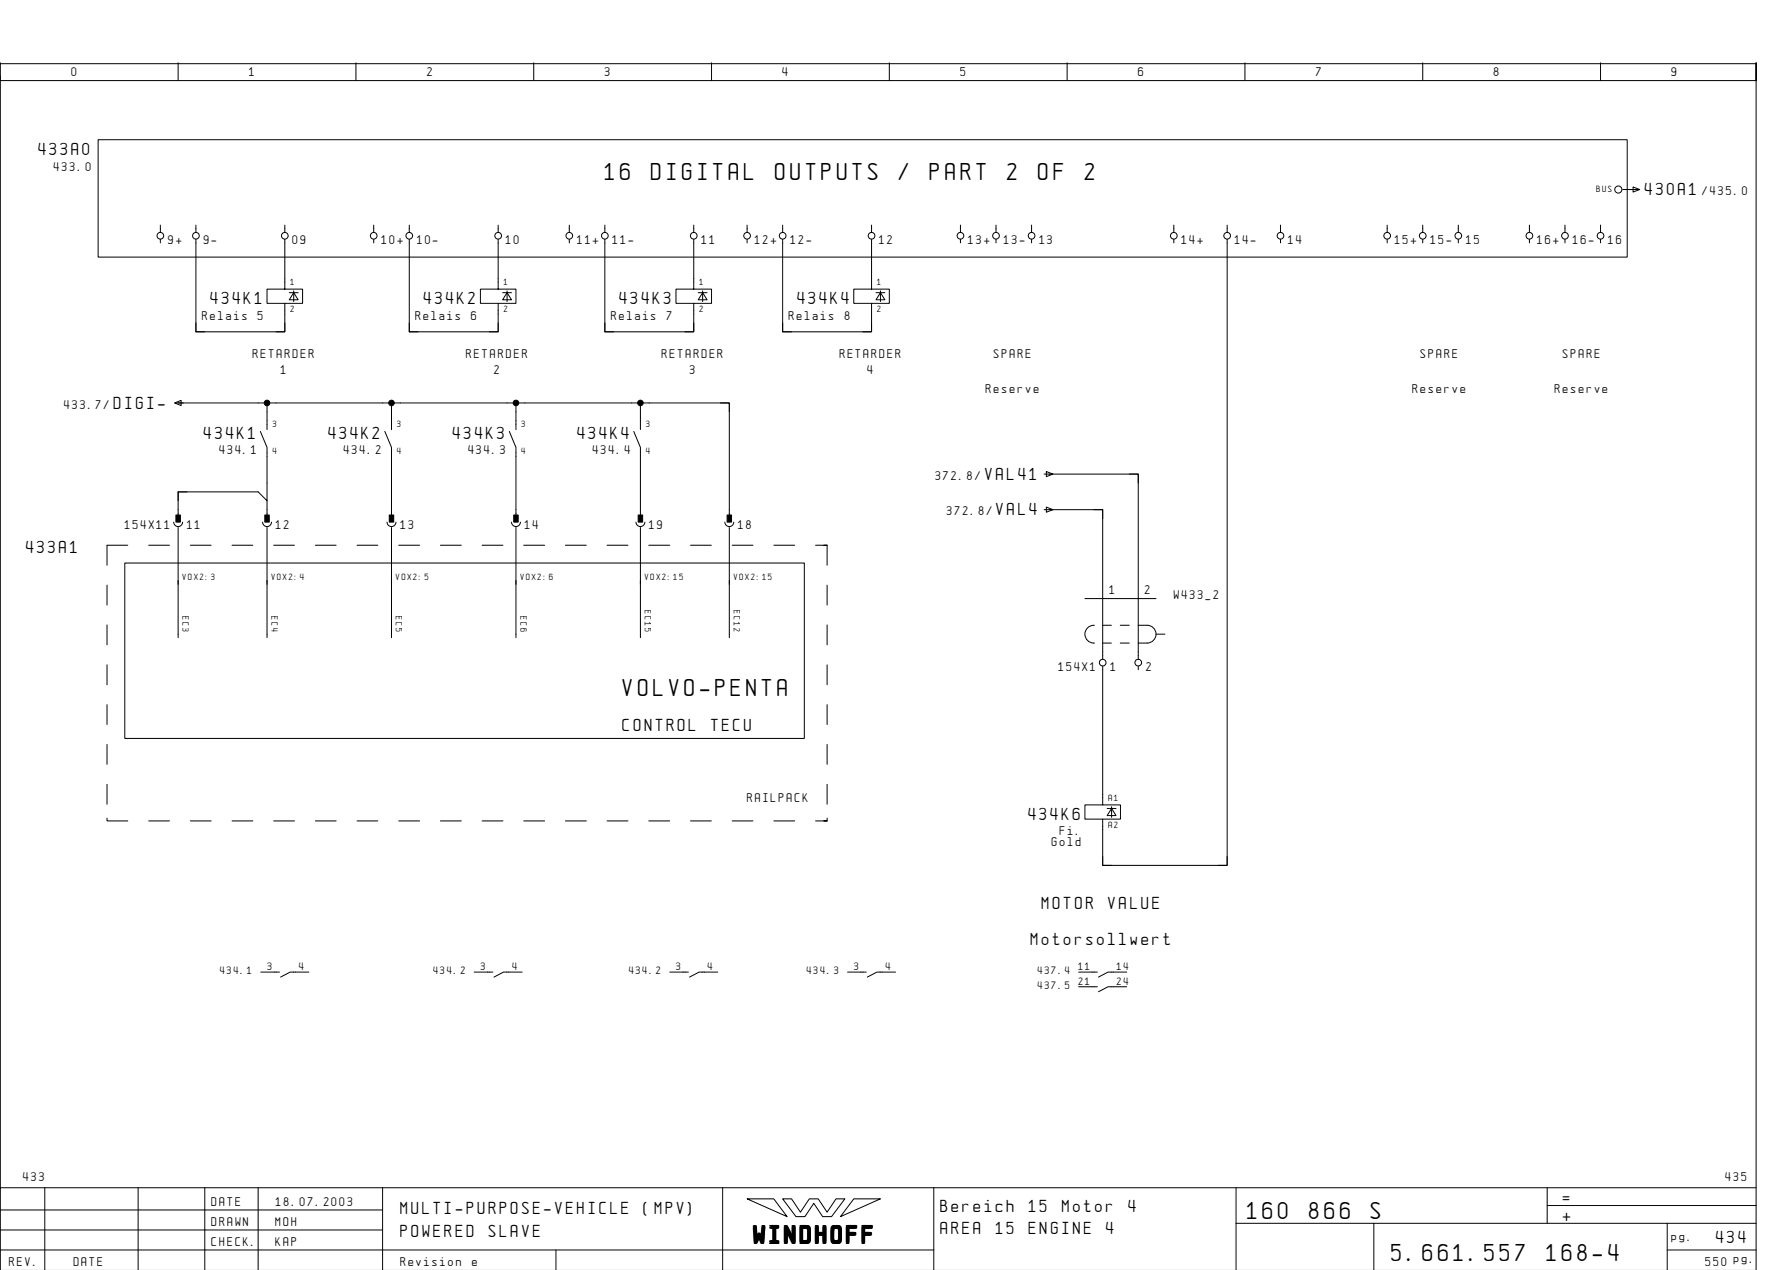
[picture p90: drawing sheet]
<svg xmlns="http://www.w3.org/2000/svg" width="399mm" height="286mm" viewBox="0 0 399 286" stroke-linecap="round" stroke-linejoin="round" font-family="sans-serif">
<defs><g id="words">
<g font-size="4.4">
<text x="136.1" y="40.4">16</text>
<text x="146.5" y="40.4">DIGITAL</text>
<text x="174.4" y="40.4">OUTPUTS</text>
<text x="202.2" y="40.4">/</text>
<text x="209.2" y="40.4">PART</text>
<text x="226.6" y="40.4">2</text>
<text x="233.6" y="40.4">OF</text>
<text x="244" y="40.4">2</text>
<text x="140.1" y="156.4">VOLVO-PENTA</text>
<text x="280.6" y="274.1">160</text>
<text x="294.5" y="274.1">866</text>
<text x="308.4" y="274.1">S</text>
<text x="169.5" y="279.3">WINDHOFF</text>
<text x="313.1" y="283.6">5.661.557</text>
<text x="347.9" y="283.6">168-4</text>
</g>
<g font-size="3.1">
<text x="8.6" y="34.9">433A0</text>
<text x="370.1" y="43.9">430A1</text>
<text x="47.4" y="68.4">434K1</text>
<text x="95.4" y="68.4">434K2</text>
<text x="139.4" y="68.4">434K3</text>
<text x="179.4" y="68.4">434K4</text>
<text x="25.6" y="91.9">DIGI-</text>
<text x="45.9" y="98.6">434K1</text>
<text x="73.9" y="98.6">434K2</text>
<text x="101.9" y="98.6">434K3</text>
<text x="129.9" y="98.6">434K4</text>
<text x="221.6" y="107.9">VAL41</text>
<text x="224.1" y="115.9">VAL4</text>
<text x="5.9" y="124.4">433A1</text>
<text x="140.1" y="164.4">CONTROL</text>
<text x="160" y="164.4">TECU</text>
<text x="231.4" y="184.4">434K6</text>
<text x="234.4" y="204.4">MOTOR</text>
<text x="249.3" y="204.4">VALUE</text>
<text x="231.9" y="212.4">Motorsollwert</text>
<text x="90.1" y="273.1">MULTI-PURPOSE-VEHICLE</text>
<text x="144.8" y="273.1">(MPV)</text>
<text x="211.6" y="272.6">Bereich</text>
<text x="231.5" y="272.6">15</text>
<text x="238.9" y="272.6">Motor</text>
<text x="253.9" y="272.6">4</text>
<text x="351.6" y="270.6">=</text>
<text x="351.6" y="274.6">+</text>
<text x="90.1" y="278.1">POWERED</text>
<text x="110" y="278.1">SLAVE</text>
<text x="211.6" y="277.6">AREA</text>
<text x="224" y="277.6">15</text>
<text x="231.5" y="277.6">ENGINE</text>
<text x="248.9" y="277.6">4</text>
<text x="386.1" y="279.6">434</text>
</g>
<g font-size="2.3">
<text x="16.1" y="17.1">0</text>
<text x="56.1" y="17.1">1</text>
<text x="96.1" y="17.1">2</text>
<text x="136.1" y="17.1">3</text>
<text x="176.1" y="17.1">4</text>
<text x="216.1" y="17.1">5</text>
<text x="256.1" y="17.1">6</text>
<text x="296.1" y="17.1">7</text>
<text x="336.1" y="17.1">8</text>
<text x="376.1" y="17.1">9</text>
<text x="12.1" y="38.4">433.0</text>
<text x="383" y="43.9">/435.0</text>
<text x="37.8" y="54.9">9+</text>
<text x="45.8" y="54.9">9-</text>
<text x="65.8" y="54.9">09</text>
<text x="85.8" y="54.9">10+</text>
<text x="93.8" y="54.9">10-</text>
<text x="113.8" y="54.9">10</text>
<text x="129.8" y="54.9">11+</text>
<text x="137.8" y="54.9">11-</text>
<text x="157.8" y="54.9">11</text>
<text x="169.8" y="54.9">12+</text>
<text x="177.8" y="54.9">12-</text>
<text x="197.8" y="54.9">12</text>
<text x="217.8" y="54.9">13+</text>
<text x="225.8" y="54.9">13-</text>
<text x="233.8" y="54.9">13</text>
<text x="265.8" y="54.9">14+</text>
<text x="277.8" y="54.9">14-</text>
<text x="289.8" y="54.9">14</text>
<text x="313.8" y="54.9">15+</text>
<text x="321.8" y="54.9">15-</text>
<text x="329.8" y="54.9">15</text>
<text x="345.8" y="54.9">16+</text>
<text x="353.8" y="54.9">16-</text>
<text x="361.8" y="54.9">16</text>
<text x="45.5" y="71.9">Relais</text>
<text x="58" y="71.9">5</text>
<text x="93.5" y="71.9">Relais</text>
<text x="106" y="71.9">6</text>
<text x="137.5" y="71.9">Relais</text>
<text x="150" y="71.9">7</text>
<text x="177.5" y="71.9">Relais</text>
<text x="190" y="71.9">8</text>
<text x="56.9" y="80.4">RETARDER</text>
<text x="104.9" y="80.4">RETARDER</text>
<text x="148.9" y="80.4">RETARDER</text>
<text x="188.9" y="80.4">RETARDER</text>
<text x="223.6" y="80.4">SPARE</text>
<text x="319.6" y="80.4">SPARE</text>
<text x="351.6" y="80.4">SPARE</text>
<text x="63.2" y="84">1</text>
<text x="111.2" y="84">2</text>
<text x="155.2" y="84">3</text>
<text x="195.2" y="84">4</text>
<text x="221.8" y="88.4">Reserve</text>
<text x="317.8" y="88.4">Reserve</text>
<text x="349.8" y="88.4">Reserve</text>
<text x="14.4" y="91.9">433.7/</text>
<text x="49.4" y="102.1">434.1</text>
<text x="77.4" y="102.1">434.2</text>
<text x="105.4" y="102.1">434.3</text>
<text x="133.4" y="102.1">434.4</text>
<text x="210.4" y="107.9">372.8/</text>
<text x="28.1" y="118.9">154X11</text>
<text x="42.1" y="118.9">11</text>
<text x="62.1" y="118.9">12</text>
<text x="90.1" y="118.9">13</text>
<text x="118.1" y="118.9">14</text>
<text x="146.1" y="118.9">19</text>
<text x="166.1" y="118.9">18</text>
<text x="213" y="115.9">372.8/</text>
<text x="249.6" y="133.6">1</text>
<text x="257.6" y="133.6">2</text>
<text x="264.1" y="134.6">W433_2</text>
<text x="238.1" y="150.9">154X1</text>
<text x="249.8" y="150.9">1</text>
<text x="257.8" y="150.9">2</text>
<text x="168.1" y="180.4">RAILPACK</text>
<text x="236.7" y="190.4">Gold</text>
<text x="238.5" y="187.9">Fi.</text>
<text x="5.2" y="265.6">433</text>
<text x="388.2" y="265.6">435</text>
<text x="47.6" y="271.1">DATE</text>
<text x="47.6" y="275.6">DRAWN</text>
<text x="62" y="275.6">MOH</text>
<text x="62.1" y="271.1">18.07.2003</text>
<text x="47.6" y="280.1">CHECK.</text>
<text x="62" y="280.1">KAP</text>
<text x="376.1" y="279.1">pg.</text>
<text x="2.1" y="284.6">REV.</text>
<text x="16.6" y="284.6">DATE</text>
<text x="90.1" y="284.6">Revision</text>
<text x="106.2" y="284.6">e</text>
<text x="383.7" y="284.6">550 pg.</text>
</g>
<g font-size="1.9">
<text x="49.5" y="219.1">434.1</text>
<text x="60.1" y="218.1">3</text>
<text x="67.3" y="218.1">4</text>
<text x="97.5" y="219.1">434.2</text>
<text x="108.1" y="218.1">3</text>
<text x="115.3" y="218.1">4</text>
<text x="141.5" y="219.1">434.2</text>
<text x="152.1" y="218.1">3</text>
<text x="159.3" y="218.1">4</text>
<text x="181.5" y="219.1">434.3</text>
<text x="192.1" y="218.1">3</text>
<text x="199.3" y="218.1">4</text>
<text x="233.5" y="219.1">437.4</text>
<text x="242.6" y="218.1">11</text>
<text x="242.6" y="221.4">21</text>
<text x="251.3" y="218.1">14</text>
<text x="251.3" y="221.4">24</text>
<text x="233.5" y="222.5">437.5</text>
</g>
<g font-size="1.6">
<text x="359.2" y="43.3">BUS</text>
<text x="65.4" y="64.1">1</text>
<text x="113.4" y="64.1">1</text>
<text x="157.3" y="64.1">1</text>
<text x="197.4" y="64.1">1</text>
<text x="65.4" y="70.1">2</text>
<text x="113.4" y="70.1">2</text>
<text x="157.3" y="70.1">2</text>
<text x="197.4" y="70.1">2</text>
<text x="61.3" y="96.1">3</text>
<text x="89.4" y="96.1">3</text>
<text x="117.4" y="96.1">3</text>
<text x="145.4" y="96.1">3</text>
<text x="61.3" y="102.1">4</text>
<text x="89.4" y="102.1">4</text>
<text x="117.4" y="102.1">4</text>
<text x="145.4" y="102.1">4</text>
<text x="41.1" y="130.4">VOX2:3</text>
<text x="61.1" y="130.4">VOX2:4</text>
<text x="89.1" y="130.4">VOX2:5</text>
<text x="117.1" y="130.4">VOX2:6</text>
<text x="145.1" y="130.4">VOX2:15</text>
<text x="165.1" y="130.4">VOX2:15</text>
<text x="145.1" y="137.3" transform="rotate(90 145.1 137.3)">EC15</text>
<text x="165.1" y="137.3" transform="rotate(90 165.1 137.3)">EC12</text>
<text x="41.1" y="138.5" transform="rotate(90 41.1 138.5)">EC3</text>
<text x="61.1" y="138.5" transform="rotate(90 61.1 138.5)">EC4</text>
<text x="89.1" y="138.5" transform="rotate(90 89.1 138.5)">EC5</text>
<text x="117.1" y="138.5" transform="rotate(90 117.1 138.5)">EC6</text>
<text x="249.4" y="180.1">A1</text>
<text x="249.4" y="186.1">A2</text>
</g>
</g></defs>
<g fill="none" stroke="#000" stroke-width=".22">
<path d="M.1 14.1v4h395v-4v271.6M.1 17.1v250M.1 14.3h395M40.1 14.1v4M80.1 14.1v4M120.1 14.1v4M160.1 14.1v4M200.1 14.1v4M240.1 14.1v4M280.1 14.1v4M320.1 14.1v4M360.1 14.1v4"/>
<path d="M22.1 31.4h344v26.4h-344zM36.1 50.6v1.6M36.1 53.8v.8M44.1 53.8v20.8h20v-6.4M44.1 50.6v1.6M64.1 53.8v11.2h-4v3.2h8v-3.2h-4M64.1 50.6v1.6M84.1 50.6v1.6M84.1 53.8v.8M92.1 53.8v20.8h20v-6.4M92.1 50.6v1.6M112.1 53.8v11.2h-4v3.2h8v-3.2h-4"/>
<path d="M112.1 50.6v1.6M128.1 50.6v1.6M128.1 53.8v.8M136.1 53.8v20.8h20v-6.4M136.1 50.6v1.6M156.1 53.8v11.2h-4v3.2h8v-3.2h-4M156.1 50.6v1.6M168.1 50.6v1.6M168.1 53.8v.8M176.1 53.8v20.8h20v-6.4M176.1 50.6v1.6M196.1 53.8v11.2h-4v3.2h8v-3.2h-4"/>
<path d="M196.1 50.6v1.6M216.1 50.6v1.6M216.1 53.8v.8M224.1 50.6v1.6M224.1 53.8v.8M232.1 50.6v1.6M232.1 53.8v.8M264.1 50.6v1.6M264.1 53.8v.8M276.1 53.8v140.8h-28v-10.4M276.1 50.6v1.6M288.1 50.6v1.6"/>
<path d="M288.1 53.8v.8M312.1 50.6v1.6M312.1 53.8v.8M320.1 50.6v1.6M320.1 53.8v.8M328.1 50.6v1.6M328.1 53.8v.8M344.1 50.6v1.6M344.1 53.8v.8M352.1 50.6v1.6M352.1 53.8v.8M360.1 50.6v1.6"/>
<path d="M360.1 53.8v.8M365.1 42.6h3.7M367.4 42l1.5 .6-1.5 .6zM44.1 72.6v2h2M64.1 72.6v2h-2M65.1 65.8h2M66.1 65.8l1 1.6h-2zM66.1 65.4v2.4M92.1 72.6v2h2M112.1 72.6v2h-2M113.1 65.8h2M114.1 65.8l1 1.6h-2z"/>
<path d="M114.1 65.4v2.4M136.1 72.6v2h2M156.1 72.6v2h-2M157.1 65.8h2M158.1 65.8l1 1.6h-2zM158.1 65.4v2.4M176.1 72.6v2h2M196.1 72.6v2h-2M197.1 65.8h2M198.1 65.4v2.4M198.1 65.8l1 1.6h-2zM39.3 90.6l1.4-.6v1.2z"/>
<path d="M39.4 90.6h124.7v25.2M58.6 97l1.5 3.6v12l-2-2h-18v5.2M60.1 90.6v6M86.6 97l1.5 3.6v15.2M88.1 90.6v6M114.6 97l1.5 3.6v15.2M116.1 90.6v6M142.6 97l1.5 3.6v15.2M144.1 90.6v6M162.1 90.6h2v2M39.1 117.4a1 1 0 0 0 1 1 1 1 0 0 0 1-1M40.1 118.6v24.8"/>
<path d="M42.1 110.6h-2v2M59.1 117.4a1 1 0 0 0 1 1 1 1 0 0 0 1-1M60.1 112.6v3.2M60.1 118.6v24.8M87.1 117.4a1 1 0 0 0 1 1 1 1 0 0 0 1-1M88.1 118.6v24.8M115.1 117.4a1 1 0 0 0 1 1 1 1 0 0 0 1-1M116.1 118.6v24.8M143.1 117.4a1 1 0 0 0 1 1 1 1 0 0 0 1-1M144.1 118.6v24.8M163.1 117.4a1 1 0 0 0 1 1 1 1 0 0 0 1-1M164.1 118.6v24.8"/>
<path d="M234.9 106.6h1.8M234.9 114.6h1.8M235.4 106l1.5 .6-1.5 .6zM235.4 114l1.5 .6-1.5 .6zM236.1 114.6h12v33.6M236.1 106.6h20v41.6M246.1 114.6h2v2M254.1 106.6h2v2M24.1 131.6v4.5M28.1 126.6h152.8v39.5h-152.8zM28.7 122.6h-4.6v4.5M33.5 122.6h4.6"/>
<path d="M42.8 122.6h4.7M52.2 122.6h4.7M61.6 122.6h4.6M70.9 122.6h4.7M80.3 122.6h4.7M89.7 122.6h4.7M99.1 122.6h4.7M108.4 122.6h4.7M117.8 122.6h4.7M127.2 122.6h4.7M136.6 122.6h4.7M146 122.6h4.6"/>
<path d="M155.3 122.6h4.7M164.7 122.6h4.7M174.1 122.6h4.7M183.5 122.6h2.6h-.7M186.1 122.6v4.5M186.1 131.6v4.5M244.1 134.6h16M24.1 140.6v4.4M24.1 149.5v4.5M24.1 158.5v4.5M186.1 140.6v4.4M186.1 149.5v4.5"/>
<path d="M186.1 158.5v4.5M246.2 140.6a2 2 0 0 0-2.1 2 2 2 0 0 0 2.1 2M248 144.6h2M248 140.6h2M248.1 149.8v31.2h-4v3.2h8v-3.2h-4M252 144.6h2.1M252 140.6h2.1M256 140.6a3.6 3.6 0 0 1 3.5 .6 2 2 0 0 1 .4 2.2 2 2 0 0 1-1.8 1.2h-2.1M256.1 149.8v.8M260.1 142.6h2M24.1 167.4v4.5M24.1 176.4v4.5"/>
<path d="M186.1 167.4v4.5M186.1 176.4v4.5M24.1 184v.6h4.7M33.5 184.6h4.6M42.8 184.6h4.7M52.2 184.6h4.7M61.6 184.6h4.6M70.9 184.6h4.7M80.3 184.6h4.7M89.7 184.6h4.7M99.1 184.6h4.7M108.4 184.6h4.7"/>
<path d="M117.8 184.6h4.7M127.2 184.6h4.7M136.6 184.6h4.7M146 184.6h4.6M155.3 184.6h4.7M164.7 184.6h4.7M174.1 184.6h4.7M183.5 184.6h2.6h-.7M186.1 184v.6M248.1 192.6v2h2M249.1 181.8h2M250.1 181.8l1 1.6h-2z"/>
<path d="M250.1 181.4v2.4M276.1 192.6v2h-2M58.7 218.6h4.2M69.5 218.6h-4.2l-2.2 1.2M106.7 218.6h4.2M117.5 218.6h-4.2l-2.2 1.2M150.7 218.6h4.2M161.5 218.6h-4.2l-2.2 1.2M190.7 218.6h4.2M201.5 218.6h-4.2l-2.2 1.2M242.7 218.6h4.2M253.5 218.6h-4.2l-2.2 1.2"/>
<path d="M242.7 221.9h4.2M253.5 221.9h-4.2l-2.2 1.1M10.1 267.1v18.5M31.1 267.1v18.5M46.1 267.1v18.6M58.1 267.1v18.6M86.1 272.1h-86M86.1 276.6h-86M86.1 267.1v18.6M162.6 267.1v18.6M168.1 269.6h6l3 4zM176.1 269.6h2l2 3 2-3h2l2 3 2-3h2l-3 4h-2l-2-3-2 3h-2z"/>
<path d="M192.1 269.6h6l-9 4zM210.1 267.1v18.6M278.1 275.1h117M278.1 267.1v18.6M309.1 275.1v10.6M348.1 271.1h47M348.1 267.1v8M375.1 275.1v10.6M395.1 267.1h-395v18.6M125.1 281.1v4.6M210.1 281.1h-210M375.1 281.1h20"/>
<circle cx="36.1" cy="53" r=".75"/>
<circle cx="44.1" cy="53" r=".75"/>
<circle cx="64.1" cy="53" r=".75"/>
<circle cx="84.1" cy="53" r=".75"/>
<circle cx="92.1" cy="53" r=".75"/>
<circle cx="112.1" cy="53" r=".75"/>
<circle cx="128.1" cy="53" r=".75"/>
<circle cx="136.1" cy="53" r=".75"/>
<circle cx="156.1" cy="53" r=".75"/>
<circle cx="168.1" cy="53" r=".75"/>
<circle cx="176.1" cy="53" r=".75"/>
<circle cx="196.1" cy="53" r=".75"/>
<circle cx="216.1" cy="53" r=".75"/>
<circle cx="224.1" cy="53" r=".75"/>
<circle cx="232.1" cy="53" r=".75"/>
<circle cx="264.1" cy="53" r=".75"/>
<circle cx="276.1" cy="53" r=".75"/>
<circle cx="288.1" cy="53" r=".75"/>
<circle cx="312.1" cy="53" r=".75"/>
<circle cx="320.1" cy="53" r=".75"/>
<circle cx="328.1" cy="53" r=".75"/>
<circle cx="344.1" cy="53" r=".75"/>
<circle cx="352.1" cy="53" r=".75"/>
<circle cx="360.1" cy="53" r=".75"/>
<circle cx="364.1" cy="42.6" r=".8"/>
<circle cx="248.1" cy="149" r=".75"/>
<circle cx="256.1" cy="149" r=".75"/>
</g>
<g fill="#000" stroke="#000" stroke-width=".22">
<path d="M39.6 115.8h1v1.6h-1zM59.6 115.8h1v1.6h-1zM87.6 115.8h1v1.6h-1zM115.6 115.8h1v1.6h-1zM143.6 115.8h1v1.6h-1zM163.6 115.8h1v1.6h-1z"/>
<circle cx="60.1" cy="90.6" r=".63"/>
<circle cx="88.1" cy="90.6" r=".63"/>
<circle cx="116.1" cy="90.6" r=".63"/>
<circle cx="144.1" cy="90.6" r=".63"/>
</g>
<use href="#words"/>
</svg>
